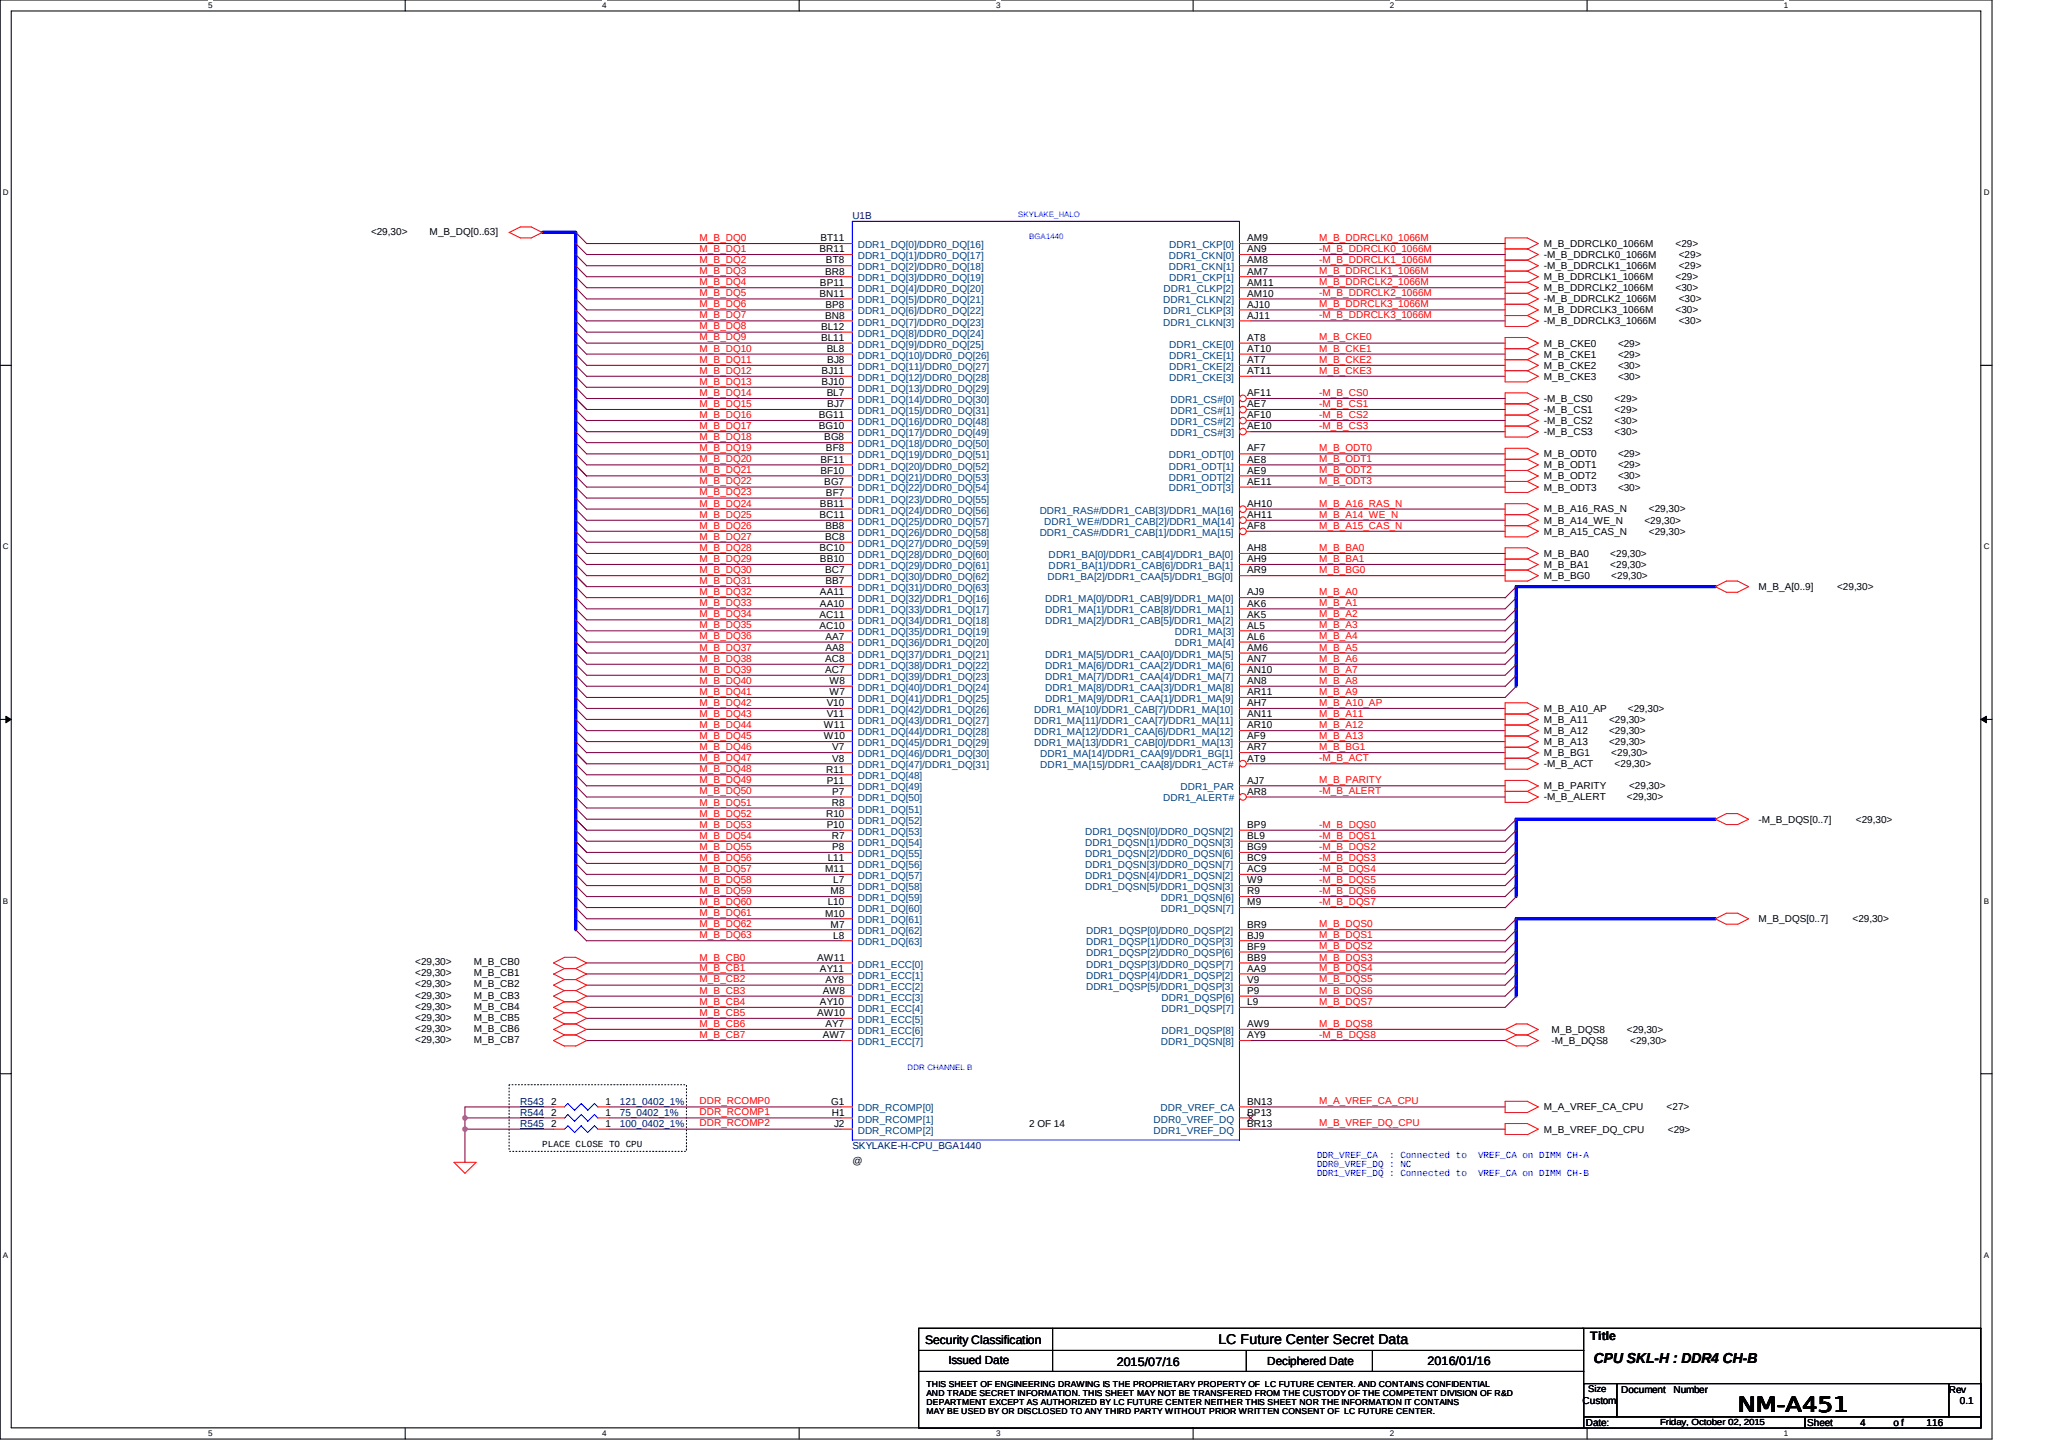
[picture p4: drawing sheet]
<svg xmlns="http://www.w3.org/2000/svg" width="297mm" height="210mm" viewBox="0 0 297 210" stroke-linecap="round" stroke-linejoin="round" font-family="sans-serif">
<defs><g id="words">
<text font-size="3" x="251.4" y="204.1">NM-A451</text>
<text font-size="2.1" x="230.5" y="197.1">CPU SKL-H : DDR4 CH-B</text>
<text font-size="2" x="176.2" y="194.3">LC Future Center Secret Data</text>
<g font-size="1.8">
<text x="133.8" y="194.2">Security Classification</text>
<text x="161.5" y="197.5">2015/07/16</text>
<text x="206.4" y="197.3">2016/01/16</text>
<text x="230" y="193.8">Title</text>
</g>
<g font-size="1.7">
<text x="137.2" y="197.2">Issued Date</text>
<text x="183.3" y="197.4">Deciphered Date</text>
</g>
<g font-size="1.4">
<text x="53.7" y="33.9">&lt;29,30&gt;</text>
<text x="62.1" y="33.9">M_B_DQ[0..63]</text>
<text x="118.7" y="34.9">BT11</text>
<text x="180.4" y="34.9">AM9</text>
<text x="223.3" y="35.7">M_B_DDRCLK0_1066M</text>
<text x="242.3" y="35.7">&lt;29&gt;</text>
<text x="118.5" y="36.5">BR11</text>
<text x="118.6" y="41.3">BP11</text>
<text x="119.3" y="39.7">BR8</text>
<text x="119.5" y="38.1">BT8</text>
<text x="180.4" y="41.3">AM11</text>
<text x="180.4" y="39.7">AM7</text>
<text x="180.4" y="38.1">AM8</text>
<text x="180.4" y="36.5">AN9</text>
<text x="223.3" y="38.9">-M_B_DDRCLK1_1066M</text>
<text x="223.3" y="37.3">-M_B_DDRCLK0_1066M</text>
<text x="223.3" y="40.5">M_B_DDRCLK1_1066M</text>
<text x="242.3" y="40.5">&lt;29&gt;</text>
<text x="242.8" y="38.9">&lt;29&gt;</text>
<text x="242.8" y="37.3">&lt;29&gt;</text>
<text x="118.5" y="42.9">BN11</text>
<text x="118.7" y="47.7">BL12</text>
<text x="119.3" y="46.1">BN8</text>
<text x="119.4" y="44.5">BP8</text>
<text x="180.4" y="46.1">AJ11</text>
<text x="180.4" y="44.5">AJ10</text>
<text x="180.4" y="42.9">AM10</text>
<text x="223.3" y="45.3">M_B_DDRCLK3_1066M</text>
<text x="223.3" y="43.7">-M_B_DDRCLK2_1066M</text>
<text x="223.3" y="42.1">M_B_DDRCLK2_1066M</text>
<text x="223.3" y="46.9">-M_B_DDRCLK3_1066M</text>
<text x="242.3" y="45.3">&lt;30&gt;</text>
<text x="242.3" y="42.1">&lt;30&gt;</text>
<text x="242.8" y="43.7">&lt;30&gt;</text>
<text x="242.8" y="46.9">&lt;30&gt;</text>
<text x="118.7" y="49.3">BL11</text>
<text x="119.6" y="50.9">BL8</text>
<text x="119.6" y="52.5">BJ8</text>
<text x="180.4" y="52.5">AT7</text>
<text x="180.4" y="50.9">AT10</text>
<text x="180.4" y="49.3">AT8</text>
<text x="223.3" y="53.3">M_B_CKE2</text>
<text x="223.3" y="51.7">M_B_CKE1</text>
<text x="223.3" y="50.1">M_B_CKE0</text>
<text x="234" y="53.3">&lt;30&gt;</text>
<text x="234" y="51.7">&lt;29&gt;</text>
<text x="234" y="50.1">&lt;29&gt;</text>
<text x="118.8" y="54.1">BJ11</text>
<text x="118.8" y="55.7">BJ10</text>
<text x="119.6" y="57.3">BL7</text>
<text x="119.6" y="58.9">BJ7</text>
<text x="180.4" y="58.9">AE7</text>
<text x="180.4" y="54.1">AT11</text>
<text x="180.4" y="57.3">AF11</text>
<text x="223.3" y="59.7">-M_B_CS1</text>
<text x="223.3" y="58.1">-M_B_CS0</text>
<text x="223.3" y="54.9">M_B_CKE3</text>
<text x="233.5" y="59.7">&lt;29&gt;</text>
<text x="233.5" y="58.1">&lt;29&gt;</text>
<text x="234" y="54.9">&lt;30&gt;</text>
<text x="118.4" y="62.1">BG10</text>
<text x="118.4" y="60.5">BG11</text>
<text x="119.2" y="63.7">BG8</text>
<text x="119.5" y="65.3">BF8</text>
<text x="180.4" y="65.3">AF7</text>
<text x="180.4" y="62.1">AE10</text>
<text x="180.4" y="60.5">AF10</text>
<text x="223.3" y="62.9">-M_B_CS3</text>
<text x="223.3" y="61.3">-M_B_CS2</text>
<text x="233.5" y="62.9">&lt;30&gt;</text>
<text x="233.5" y="61.3">&lt;30&gt;</text>
<text x="118.7" y="66.9">BF11</text>
<text x="118.7" y="68.5">BF10</text>
<text x="119.2" y="70.1">BG7</text>
<text x="119.5" y="71.7">BF7</text>
<text x="180.4" y="66.9">AE8</text>
<text x="180.4" y="68.5">AE9</text>
<text x="180.4" y="70.1">AE11</text>
<text x="223.3" y="70.9">M_B_ODT3</text>
<text x="223.3" y="69.3">M_B_ODT2</text>
<text x="223.3" y="66.1">M_B_ODT0</text>
<text x="223.3" y="67.7">M_B_ODT1</text>
<text x="234" y="70.9">&lt;30&gt;</text>
<text x="234" y="69.3">&lt;30&gt;</text>
<text x="234" y="66.1">&lt;29&gt;</text>
<text x="234" y="67.7">&lt;29&gt;</text>
<text x="118.5" y="74.9">BC11</text>
<text x="118.6" y="73.3">BB11</text>
<text x="119.4" y="76.5">BB8</text>
<text x="180.4" y="73.3">AH10</text>
<text x="180.4" y="74.9">AH11</text>
<text x="180.4" y="76.5">AF8</text>
<text x="223.3" y="77.3">M_B_A15_CAS_N</text>
<text x="223.3" y="75.7">M_B_A14_WE_N</text>
<text x="223.3" y="74.1">M_B_A16_RAS_N</text>
<text x="237.8" y="75.7">&lt;29,30&gt;</text>
<text x="238.4" y="77.3">&lt;29,30&gt;</text>
<text x="238.4" y="74.1">&lt;29,30&gt;</text>
<text x="118.5" y="79.7">BC10</text>
<text x="118.6" y="81.3">BB10</text>
<text x="119.3" y="82.9">BC7</text>
<text x="119.3" y="78.1">BC8</text>
<text x="180.4" y="81.3">AH9</text>
<text x="180.4" y="82.9">AR9</text>
<text x="180.4" y="79.7">AH8</text>
<text x="223.3" y="83.7">M_B_BG0</text>
<text x="223.3" y="82.1">M_B_BA1</text>
<text x="223.3" y="80.5">M_B_BA0</text>
<text x="232.9" y="82.1">&lt;29,30&gt;</text>
<text x="232.9" y="80.5">&lt;29,30&gt;</text>
<text x="233" y="83.7">&lt;29,30&gt;</text>
<text x="118.5" y="89.3">AC11</text>
<text x="118.6" y="87.7">AA10</text>
<text x="118.6" y="86.1">AA11</text>
<text x="119.4" y="84.5">BB7</text>
<text x="180.4" y="86.1">AJ9</text>
<text x="180.4" y="89.3">AK5</text>
<text x="180.4" y="87.7">AK6</text>
<text x="254.3" y="85.3">M_B_A[0..9]</text>
<text x="265.7" y="85.3">&lt;29,30&gt;</text>
<text x="118.5" y="90.9">AC10</text>
<text x="119.3" y="95.7">AC8</text>
<text x="119.4" y="94.1">AA8</text>
<text x="119.4" y="92.5">AA7</text>
<text x="180.4" y="95.7">AN7</text>
<text x="180.4" y="90.9">AL5</text>
<text x="180.4" y="92.5">AL6</text>
<text x="180.4" y="94.1">AM6</text>
<text x="119.3" y="97.3">AC7</text>
<text x="119.9" y="98.9">W8</text>
<text x="119.9" y="100.5">W7</text>
<text x="180.4" y="98.9">AN8</text>
<text x="180.4" y="100.5">AR11</text>
<text x="180.4" y="97.3">AN10</text>
<text x="119.1" y="106.9">W10</text>
<text x="119.1" y="105.3">W11</text>
<text x="119.6" y="103.7">V11</text>
<text x="119.6" y="102.1">V10</text>
<text x="180.4" y="106.9">AF9</text>
<text x="180.4" y="103.7">AN11</text>
<text x="180.4" y="105.3">AR10</text>
<text x="180.4" y="102.1">AH7</text>
<text x="223.3" y="104.5">M_B_A11</text>
<text x="223.3" y="107.7">M_B_A13</text>
<text x="223.3" y="106.1">M_B_A12</text>
<text x="223.3" y="102.9">M_B_A10_AP</text>
<text x="232.7" y="104.5">&lt;29,30&gt;</text>
<text x="232.7" y="107.7">&lt;29,30&gt;</text>
<text x="232.7" y="106.1">&lt;29,30&gt;</text>
<text x="235.4" y="102.9">&lt;29,30&gt;</text>
<text x="119.5" y="111.7">R11</text>
<text x="119.6" y="113.3">P11</text>
<text x="120.3" y="108.5">V7</text>
<text x="120.3" y="110.1">V8</text>
<text x="180.4" y="113.3">AJ7</text>
<text x="180.4" y="110.1">AT9</text>
<text x="180.4" y="108.5">AR7</text>
<text x="223.3" y="110.9">-M_B_ACT</text>
<text x="223.3" y="109.3">M_B_BG1</text>
<text x="233" y="109.3">&lt;29,30&gt;</text>
<text x="233.5" y="110.9">&lt;29,30&gt;</text>
<text x="119.5" y="118.1">R10</text>
<text x="119.6" y="119.7">P10</text>
<text x="120.3" y="116.5">R8</text>
<text x="120.3" y="114.9">P7</text>
<text x="180.4" y="119.7">BP9</text>
<text x="180.4" y="114.9">AR8</text>
<text x="223.3" y="115.7">-M_B_ALERT</text>
<text x="223.3" y="114.1">M_B_PARITY</text>
<text x="235.3" y="115.7">&lt;29,30&gt;</text>
<text x="235.6" y="114.1">&lt;29,30&gt;</text>
<text x="254.3" y="118.9">-M_B_DQS[0..7]</text>
<text x="268.4" y="118.9">&lt;29,30&gt;</text>
<text x="119.7" y="124.5">L11</text>
<text x="120.3" y="121.3">R7</text>
<text x="120.3" y="122.9">P8</text>
<text x="180.4" y="124.5">BC9</text>
<text x="180.4" y="122.9">BG9</text>
<text x="180.4" y="121.3">BL9</text>
<text x="119.3" y="126.1">M11</text>
<text x="119.7" y="130.9">L10</text>
<text x="120.1" y="129.3">M8</text>
<text x="120.5" y="127.7">L7</text>
<text x="180.4" y="129.3">R9</text>
<text x="180.4" y="127.7">W9</text>
<text x="180.4" y="130.9">M9</text>
<text x="180.4" y="126.1">AC9</text>
<text x="119.3" y="132.5">M10</text>
<text x="120.1" y="134.1">M7</text>
<text x="120.5" y="135.7">L8</text>
<text x="180.4" y="137.3">BF9</text>
<text x="180.4" y="135.7">BJ9</text>
<text x="180.4" y="134.1">BR9</text>
<text x="254.3" y="133.3">M_B_DQS[0..7]</text>
<text x="267.9" y="133.3">&lt;29,30&gt;</text>
<text x="60" y="141.1">&lt;29,30&gt;</text>
<text x="60" y="139.6">&lt;29,30&gt;</text>
<text x="60" y="142.7">&lt;29,30&gt;</text>
<text x="68.5" y="141.1">M_B_CB1</text>
<text x="68.5" y="139.6">M_B_CB0</text>
<text x="68.5" y="142.7">M_B_CB2</text>
<text x="118.2" y="138.9">AW11</text>
<text x="118.6" y="140.5">AY11</text>
<text x="119" y="143.7">AW8</text>
<text x="119.4" y="142.1">AY8</text>
<text x="180.4" y="143.7">P9</text>
<text x="180.4" y="142.1">V9</text>
<text x="180.4" y="140.5">AA9</text>
<text x="180.4" y="138.9">BB9</text>
<text x="60" y="144.4">&lt;29,30&gt;</text>
<text x="60" y="145.9">&lt;29,30&gt;</text>
<text x="60" y="147.6">&lt;29,30&gt;</text>
<text x="60" y="149.2">&lt;29,30&gt;</text>
<text x="68.5" y="144.4">M_B_CB3</text>
<text x="68.5" y="145.9">M_B_CB4</text>
<text x="68.5" y="147.6">M_B_CB5</text>
<text x="68.5" y="149.2">M_B_CB6</text>
<text x="118.2" y="146.9">AW10</text>
<text x="118.6" y="145.3">AY10</text>
<text x="119.4" y="148.5">AY7</text>
<text x="180.4" y="148.5">AW9</text>
<text x="180.4" y="145.3">L9</text>
<text x="224.4" y="149.3">M_B_DQS8</text>
<text x="235.3" y="149.3">&lt;29,30&gt;</text>
<text x="60" y="150.8">&lt;29,30&gt;</text>
<text x="68.5" y="150.8">M_B_CB7</text>
<text x="119" y="150.1">AW7</text>
<text x="180.4" y="150.1">AY9</text>
<text x="224.4" y="150.9">-M_B_DQS8</text>
<text x="235.8" y="150.9">&lt;29,30&gt;</text>
<text x="79.7" y="159.7">2</text>
<text x="79.7" y="161.3">2</text>
<text x="87.6" y="159.7">1</text>
<text x="87.6" y="161.3">1</text>
<text x="120.2" y="159.7">G1</text>
<text x="120.3" y="161.3">H1</text>
<text x="180.4" y="161.3">BP13</text>
<text x="180.4" y="159.7">BN13</text>
<text x="223.3" y="160.5">M_A_VREF_CA_CPU</text>
<text x="241" y="160.5">&lt;27&gt;</text>
<text x="79.7" y="162.9">2</text>
<text x="87.6" y="162.9">1</text>
<text x="120.6" y="162.9">J2</text>
<text x="148.8" y="162.9">2 OF 14</text>
<text x="180.4" y="162.9">BR13</text>
<text x="223.3" y="163.7">M_B_VREF_DQ_CPU</text>
<text x="241.2" y="163.7">&lt;29&gt;</text>
<text x="123.3" y="168.2">@</text>
<text x="228.8" y="202.9">Custom</text>
<text x="229.7" y="201.3">Size</text>
<text x="234.5" y="201.3">Document</text>
<text x="242" y="201.3">Number</text>
<text x="281.8" y="201.3">Rev</text>
<text x="283.4" y="202.9">0.1</text>
<text x="229.3" y="206.1">Date:</text>
<text x="261.3" y="206.1">Sheet</text>
<text x="269" y="206.1">4</text>
<text x="273.8" y="206.1">o f</text>
<text x="278.6" y="206.1">116</text>
</g>
<g font-size="1.4" fill="#f00">
<text x="101.2" y="34.8">M_B_DQ0</text>
<text x="190.8" y="34.8">M_B_DDRCLK0_1066M</text>
<text x="101.2" y="38">M_B_DQ2</text>
<text x="101.2" y="39.6">M_B_DQ3</text>
<text x="101.2" y="41.2">M_B_DQ4</text>
<text x="101.2" y="36.4">M_B_DQ1</text>
<text x="190.8" y="38">-M_B_DDRCLK1_1066M</text>
<text x="190.8" y="39.6">M_B_DDRCLK1_1066M</text>
<text x="190.8" y="41.2">M_B_DDRCLK2_1066M</text>
<text x="190.8" y="36.4">-M_B_DDRCLK0_1066M</text>
<text x="101.2" y="42.8">M_B_DQ5</text>
<text x="101.2" y="44.4">M_B_DQ6</text>
<text x="101.2" y="46">M_B_DQ7</text>
<text x="101.2" y="47.6">M_B_DQ8</text>
<text x="190.8" y="42.8">-M_B_DDRCLK2_1066M</text>
<text x="190.8" y="44.4">M_B_DDRCLK3_1066M</text>
<text x="190.8" y="46">-M_B_DDRCLK3_1066M</text>
<text x="101.2" y="52.4">M_B_DQ11</text>
<text x="101.2" y="50.8">M_B_DQ10</text>
<text x="101.2" y="49.2">M_B_DQ9</text>
<text x="190.8" y="52.4">M_B_CKE2</text>
<text x="190.8" y="50.8">M_B_CKE1</text>
<text x="190.8" y="49.2">M_B_CKE0</text>
<text x="101.2" y="54">M_B_DQ12</text>
<text x="101.2" y="58.8">M_B_DQ15</text>
<text x="101.2" y="57.2">M_B_DQ14</text>
<text x="101.2" y="55.6">M_B_DQ13</text>
<text x="190.8" y="54">M_B_CKE3</text>
<text x="190.8" y="58.8">-M_B_CS1</text>
<text x="190.8" y="57.2">-M_B_CS0</text>
<text x="101.2" y="63.6">M_B_DQ18</text>
<text x="101.2" y="65.2">M_B_DQ19</text>
<text x="101.2" y="62">M_B_DQ17</text>
<text x="101.2" y="60.4">M_B_DQ16</text>
<text x="190.8" y="65.2">M_B_ODT0</text>
<text x="190.8" y="62">-M_B_CS3</text>
<text x="190.8" y="60.4">-M_B_CS2</text>
<text x="101.2" y="66.8">M_B_DQ20</text>
<text x="101.2" y="68.4">M_B_DQ21</text>
<text x="101.2" y="70">M_B_DQ22</text>
<text x="101.2" y="71.6">M_B_DQ23</text>
<text x="190.8" y="66.8">M_B_ODT1</text>
<text x="190.8" y="68.4">M_B_ODT2</text>
<text x="190.8" y="70">M_B_ODT3</text>
<text x="101.2" y="73.2">M_B_DQ24</text>
<text x="101.2" y="76.4">M_B_DQ26</text>
<text x="101.2" y="74.8">M_B_DQ25</text>
<text x="190.8" y="73.2">M_B_A16_RAS_N</text>
<text x="190.8" y="76.4">M_B_A15_CAS_N</text>
<text x="190.8" y="74.8">M_B_A14_WE_N</text>
<text x="101.2" y="79.7">M_B_DQ28</text>
<text x="101.2" y="78">M_B_DQ27</text>
<text x="101.2" y="82.8">M_B_DQ30</text>
<text x="101.2" y="81.2">M_B_DQ29</text>
<text x="190.8" y="79.7">M_B_BA0</text>
<text x="190.8" y="82.8">M_B_BG0</text>
<text x="190.8" y="81.2">M_B_BA1</text>
<text x="101.2" y="84.5">M_B_DQ31</text>
<text x="101.2" y="89.3">M_B_DQ34</text>
<text x="101.2" y="87.6">M_B_DQ33</text>
<text x="101.2" y="86">M_B_DQ32</text>
<text x="190.8" y="89.3">M_B_A2</text>
<text x="190.8" y="87.6">M_B_A1</text>
<text x="190.8" y="86">M_B_A0</text>
<text x="101.2" y="90.8">M_B_DQ35</text>
<text x="101.2" y="92.4">M_B_DQ36</text>
<text x="101.2" y="94.1">M_B_DQ37</text>
<text x="101.2" y="95.6">M_B_DQ38</text>
<text x="190.8" y="90.8">M_B_A3</text>
<text x="190.8" y="92.4">M_B_A4</text>
<text x="190.8" y="94.1">M_B_A5</text>
<text x="190.8" y="95.6">M_B_A6</text>
<text x="101.2" y="97.2">M_B_DQ39</text>
<text x="101.2" y="98.8">M_B_DQ40</text>
<text x="101.2" y="100.4">M_B_DQ41</text>
<text x="190.8" y="97.2">M_B_A7</text>
<text x="190.8" y="98.8">M_B_A8</text>
<text x="190.8" y="100.4">M_B_A9</text>
<text x="101.2" y="105.2">M_B_DQ44</text>
<text x="101.2" y="103.6">M_B_DQ43</text>
<text x="101.2" y="102">M_B_DQ42</text>
<text x="101.2" y="106.9">M_B_DQ45</text>
<text x="190.8" y="105.2">M_B_A12</text>
<text x="190.8" y="103.6">M_B_A11</text>
<text x="190.8" y="102">M_B_A10_AP</text>
<text x="190.8" y="106.9">M_B_A13</text>
<text x="101.2" y="110">M_B_DQ47</text>
<text x="101.2" y="108.4">M_B_DQ46</text>
<text x="101.2" y="113.2">M_B_DQ49</text>
<text x="101.2" y="111.7">M_B_DQ48</text>
<text x="190.8" y="110">-M_B_ACT</text>
<text x="190.8" y="108.4">M_B_BG1</text>
<text x="190.8" y="113.2">M_B_PARITY</text>
<text x="101.2" y="114.8">M_B_DQ50</text>
<text x="101.2" y="116.5">M_B_DQ51</text>
<text x="101.2" y="118">M_B_DQ52</text>
<text x="101.2" y="119.6">M_B_DQ53</text>
<text x="190.8" y="119.6">-M_B_DQS0</text>
<text x="190.8" y="114.8">-M_B_ALERT</text>
<text x="101.2" y="121.2">M_B_DQ54</text>
<text x="101.2" y="122.8">M_B_DQ55</text>
<text x="101.2" y="124.4">M_B_DQ56</text>
<text x="190.8" y="122.8">-M_B_DQS2</text>
<text x="190.8" y="124.4">-M_B_DQS3</text>
<text x="190.8" y="121.2">-M_B_DQS1</text>
<text x="101.2" y="130.8">M_B_DQ60</text>
<text x="101.2" y="129.2">M_B_DQ59</text>
<text x="101.2" y="127.6">M_B_DQ58</text>
<text x="101.2" y="126">M_B_DQ57</text>
<text x="190.8" y="126">-M_B_DQS4</text>
<text x="190.8" y="127.6">-M_B_DQS5</text>
<text x="190.8" y="129.2">-M_B_DQS6</text>
<text x="190.8" y="130.8">-M_B_DQS7</text>
<text x="101.2" y="135.6">M_B_DQ63</text>
<text x="101.2" y="134.1">M_B_DQ62</text>
<text x="101.2" y="132.4">M_B_DQ61</text>
<text x="190.8" y="137.2">M_B_DQS2</text>
<text x="190.8" y="135.6">M_B_DQS1</text>
<text x="190.8" y="134.1">M_B_DQS0</text>
<text x="101.2" y="142">M_B_CB2</text>
<text x="101.2" y="143.7">M_B_CB3</text>
<text x="101.2" y="140.4">M_B_CB1</text>
<text x="101.2" y="138.9">M_B_CB0</text>
<text x="190.8" y="138.9">M_B_DQS3</text>
<text x="190.8" y="143.7">M_B_DQS6</text>
<text x="190.8" y="142">M_B_DQS5</text>
<text x="190.8" y="140.4">M_B_DQS4</text>
<text x="101.2" y="145.2">M_B_CB4</text>
<text x="101.2" y="146.8">M_B_CB5</text>
<text x="101.2" y="148.4">M_B_CB6</text>
<text x="190.8" y="145.2">M_B_DQS7</text>
<text x="190.8" y="148.4">M_B_DQS8</text>
<text x="101.2" y="150">M_B_CB7</text>
<text x="190.8" y="150">-M_B_DQS8</text>
<text x="101.2" y="161.3">DDR_RCOMP1</text>
<text x="101.2" y="159.7">DDR_RCOMP0</text>
<text x="190.8" y="159.7">M_A_VREF_CA_CPU</text>
<text x="101.2" y="162.8">DDR_RCOMP2</text>
<text x="190.8" y="162.8">M_B_VREF_DQ_CPU</text>
</g>
<g font-size="1.4" fill="#000080">
<text x="123.3" y="31.7">U1B</text>
<text x="75.2" y="159.7">R543</text>
<text x="75.2" y="161.3">R544</text>
<text x="89.6" y="159.7">121_0402_1%</text>
<text x="89.6" y="161.3">75_0402_1%</text>
<text x="75.2" y="162.9">R545</text>
<text x="89.6" y="162.9">100_0402_1%</text>
<text x="123.3" y="166.1">SKYLAKE-H-CPU_BGA1440</text>
</g>
<g font-size="1.4" fill="#004080">
<text x="124" y="35.8">DDR1_DQ[0]/DDR0_DQ[16]</text>
<text x="169.1" y="35.8">DDR1_CKP[0]</text>
<text x="124" y="40.6">DDR1_DQ[3]/DDR0_DQ[19]</text>
<text x="124" y="39.1">DDR1_DQ[2]/DDR0_DQ[18]</text>
<text x="124" y="37.5">DDR1_DQ[1]/DDR0_DQ[17]</text>
<text x="169" y="39.1">DDR1_CKN[1]</text>
<text x="169" y="37.5">DDR1_CKN[0]</text>
<text x="169.1" y="40.6">DDR1_CKP[1]</text>
<text x="124" y="42.3">DDR1_DQ[4]/DDR0_DQ[20]</text>
<text x="124" y="43.9">DDR1_DQ[5]/DDR0_DQ[21]</text>
<text x="124" y="45.4">DDR1_DQ[6]/DDR0_DQ[22]</text>
<text x="124" y="47.1">DDR1_DQ[7]/DDR0_DQ[23]</text>
<text x="168.2" y="47.1">DDR1_CLKN[3]</text>
<text x="168.2" y="43.9">DDR1_CLKN[2]</text>
<text x="168.3" y="45.4">DDR1_CLKP[3]</text>
<text x="168.3" y="42.3">DDR1_CLKP[2]</text>
<text x="124" y="48.6">DDR1_DQ[8]/DDR0_DQ[24]</text>
<text x="124" y="50.2">DDR1_DQ[9]/DDR0_DQ[25]</text>
<text x="124" y="53.4">DDR1_DQ[11]/DDR0_DQ[27]</text>
<text x="124" y="51.9">DDR1_DQ[10]/DDR0_DQ[26]</text>
<text x="169.1" y="53.4">DDR1_CKE[2]</text>
<text x="169.1" y="51.9">DDR1_CKE[1]</text>
<text x="169.1" y="50.2">DDR1_CKE[0]</text>
<text x="124" y="55">DDR1_DQ[12]/DDR0_DQ[28]</text>
<text x="124" y="58.2">DDR1_DQ[14]/DDR0_DQ[30]</text>
<text x="124" y="59.9">DDR1_DQ[15]/DDR0_DQ[31]</text>
<text x="124" y="56.7">DDR1_DQ[13]/DDR0_DQ[29]</text>
<text x="169.1" y="55">DDR1_CKE[3]</text>
<text x="169.3" y="59.9">DDR1_CS#[1]</text>
<text x="169.3" y="58.2">DDR1_CS#[0]</text>
<text x="124" y="63.1">DDR1_DQ[17]/DDR0_DQ[49]</text>
<text x="124" y="64.7">DDR1_DQ[18]/DDR0_DQ[50]</text>
<text x="124" y="61.5">DDR1_DQ[16]/DDR0_DQ[48]</text>
<text x="169.3" y="63.1">DDR1_CS#[3]</text>
<text x="169.3" y="61.5">DDR1_CS#[2]</text>
<text x="124" y="67.9">DDR1_DQ[20]/DDR0_DQ[52]</text>
<text x="124" y="69.5">DDR1_DQ[21]/DDR0_DQ[53]</text>
<text x="124" y="66.3">DDR1_DQ[19]/DDR0_DQ[51]</text>
<text x="124" y="71">DDR1_DQ[22]/DDR0_DQ[54]</text>
<text x="169" y="66.3">DDR1_ODT[0]</text>
<text x="169" y="67.9">DDR1_ODT[1]</text>
<text x="169" y="69.5">DDR1_ODT[2]</text>
<text x="169" y="71">DDR1_ODT[3]</text>
<text x="124" y="72.7">DDR1_DQ[23]/DDR0_DQ[55]</text>
<text x="124" y="77.5">DDR1_DQ[26]/DDR0_DQ[58]</text>
<text x="124" y="75.8">DDR1_DQ[25]/DDR0_DQ[57]</text>
<text x="124" y="74.3">DDR1_DQ[24]/DDR0_DQ[56]</text>
<text x="150.4" y="74.3">DDR1_RAS#/DDR1_CAB[3]/DDR1_MA[16]</text>
<text x="150.4" y="77.5">DDR1_CAS#/DDR1_CAB[1]/DDR1_MA[15]</text>
<text x="151" y="75.8">DDR1_WE#/DDR1_CAB[2]/DDR1_MA[14]</text>
<text x="124" y="82.3">DDR1_DQ[29]/DDR0_DQ[61]</text>
<text x="124" y="83.9">DDR1_DQ[30]/DDR0_DQ[62]</text>
<text x="124" y="80.6">DDR1_DQ[28]/DDR0_DQ[60]</text>
<text x="124" y="79.1">DDR1_DQ[27]/DDR0_DQ[59]</text>
<text x="151.5" y="83.9">DDR1_BA[2]/DDR1_CAA[5]/DDR1_BG[0]</text>
<text x="151.6" y="82.3">DDR1_BA[1]/DDR1_CAB[6]/DDR1_BA[1]</text>
<text x="151.6" y="80.6">DDR1_BA[0]/DDR1_CAB[4]/DDR1_BA[0]</text>
<text x="124" y="88.7">DDR1_DQ[33]/DDR1_DQ[17]</text>
<text x="124" y="87.1">DDR1_DQ[32]/DDR1_DQ[16]</text>
<text x="124" y="85.4">DDR1_DQ[31]/DDR0_DQ[63]</text>
<text x="151.2" y="87.1">DDR1_MA[0]/DDR1_CAB[9]/DDR1_MA[0]</text>
<text x="151.2" y="88.7">DDR1_MA[1]/DDR1_CAB[8]/DDR1_MA[1]</text>
<text x="124" y="95.1">DDR1_DQ[37]/DDR1_DQ[21]</text>
<text x="124" y="93.5">DDR1_DQ[36]/DDR1_DQ[20]</text>
<text x="124" y="91.9">DDR1_DQ[35]/DDR1_DQ[19]</text>
<text x="124" y="90.3">DDR1_DQ[34]/DDR1_DQ[18]</text>
<text x="151.2" y="95.1">DDR1_MA[5]/DDR1_CAA[0]/DDR1_MA[5]</text>
<text x="151.2" y="90.3">DDR1_MA[2]/DDR1_CAB[5]/DDR1_MA[2]</text>
<text x="169.9" y="91.9">DDR1_MA[3]</text>
<text x="169.9" y="93.5">DDR1_MA[4]</text>
<text x="124" y="99.9">DDR1_DQ[40]/DDR1_DQ[24]</text>
<text x="124" y="101.5">DDR1_DQ[41]/DDR1_DQ[25]</text>
<text x="124" y="98.2">DDR1_DQ[39]/DDR1_DQ[23]</text>
<text x="124" y="96.7">DDR1_DQ[38]/DDR1_DQ[22]</text>
<text x="151.2" y="99.9">DDR1_MA[8]/DDR1_CAA[3]/DDR1_MA[8]</text>
<text x="151.2" y="101.5">DDR1_MA[9]/DDR1_CAA[1]/DDR1_MA[9]</text>
<text x="151.2" y="98.2">DDR1_MA[7]/DDR1_CAA[4]/DDR1_MA[7]</text>
<text x="151.2" y="96.7">DDR1_MA[6]/DDR1_CAA[2]/DDR1_MA[6]</text>
<text x="124" y="107.8">DDR1_DQ[45]/DDR1_DQ[29]</text>
<text x="124" y="104.7">DDR1_DQ[43]/DDR1_DQ[27]</text>
<text x="124" y="106.3">DDR1_DQ[44]/DDR1_DQ[28]</text>
<text x="124" y="103">DDR1_DQ[42]/DDR1_DQ[26]</text>
<text x="149.5" y="107.8">DDR1_MA[13]/DDR1_CAB[0]/DDR1_MA[13]</text>
<text x="149.5" y="104.7">DDR1_MA[11]/DDR1_CAA[7]/DDR1_MA[11]</text>
<text x="149.5" y="106.3">DDR1_MA[12]/DDR1_CAA[6]/DDR1_MA[12]</text>
<text x="149.5" y="103">DDR1_MA[10]/DDR1_CAB[7]/DDR1_MA[10]</text>
<text x="124" y="112.7">DDR1_DQ[48]</text>
<text x="124" y="109.5">DDR1_DQ[46]/DDR1_DQ[30]</text>
<text x="124" y="111.1">DDR1_DQ[47]/DDR1_DQ[31]</text>
<text x="150.4" y="111.1">DDR1_MA[15]/DDR1_CAA[8]/DDR1_ACT#</text>
<text x="150.4" y="109.5">DDR1_MA[14]/DDR1_CAA[9]/DDR1_BG[1]</text>
<text x="124" y="117.5">DDR1_DQ[51]</text>
<text x="124" y="119.1">DDR1_DQ[52]</text>
<text x="124" y="115.9">DDR1_DQ[50]</text>
<text x="124" y="114.3">DDR1_DQ[49]</text>
<text x="168.2" y="115.9">DDR1_ALERT#</text>
<text x="170.7" y="114.3">DDR1_PAR</text>
<text x="124" y="125.4">DDR1_DQ[56]</text>
<text x="124" y="123.9">DDR1_DQ[55]</text>
<text x="124" y="122.3">DDR1_DQ[54]</text>
<text x="124" y="120.7">DDR1_DQ[53]</text>
<text x="156.9" y="125.4">DDR1_DQSN[3]/DDR0_DQSN[7]</text>
<text x="156.9" y="123.9">DDR1_DQSN[2]/DDR0_DQSN[6]</text>
<text x="156.9" y="122.3">DDR1_DQSN[1]/DDR0_DQSN[3]</text>
<text x="156.9" y="120.7">DDR1_DQSN[0]/DDR0_DQSN[2]</text>
<text x="124" y="131.9">DDR1_DQ[60]</text>
<text x="124" y="130.2">DDR1_DQ[59]</text>
<text x="124" y="128.7">DDR1_DQ[58]</text>
<text x="124" y="127.1">DDR1_DQ[57]</text>
<text x="156.9" y="128.7">DDR1_DQSN[5]/DDR1_DQSN[3]</text>
<text x="156.9" y="127.1">DDR1_DQSN[4]/DDR1_DQSN[2]</text>
<text x="167.9" y="130.2">DDR1_DQSN[6]</text>
<text x="167.9" y="131.9">DDR1_DQSN[7]</text>
<text x="124" y="133.5">DDR1_DQ[61]</text>
<text x="124" y="136.7">DDR1_DQ[63]</text>
<text x="124" y="135">DDR1_DQ[62]</text>
<text x="157.1" y="136.7">DDR1_DQSP[1]/DDR0_DQSP[3]</text>
<text x="157.1" y="135">DDR1_DQSP[0]/DDR0_DQSP[2]</text>
<text x="124" y="143.1">DDR1_ECC[2]</text>
<text x="124" y="141.5">DDR1_ECC[1]</text>
<text x="124" y="139.9">DDR1_ECC[0]</text>
<text x="157.1" y="143.1">DDR1_DQSP[5]/DDR1_DQSP[3]</text>
<text x="157.1" y="141.5">DDR1_DQSP[4]/DDR1_DQSP[2]</text>
<text x="157.1" y="139.9">DDR1_DQSP[3]/DDR0_DQSP[7]</text>
<text x="157.1" y="138.3">DDR1_DQSP[2]/DDR0_DQSP[6]</text>
<text x="124" y="144.7">DDR1_ECC[3]</text>
<text x="124" y="146.3">DDR1_ECC[4]</text>
<text x="124" y="147.9">DDR1_ECC[5]</text>
<text x="124" y="149.5">DDR1_ECC[6]</text>
<text x="168" y="149.5">DDR1_DQSP[8]</text>
<text x="168" y="146.3">DDR1_DQSP[7]</text>
<text x="168" y="144.7">DDR1_DQSP[6]</text>
<text x="124" y="151.1">DDR1_ECC[7]</text>
<text x="167.9" y="151.1">DDR1_DQSN[8]</text>
<text x="124" y="160.7">DDR_RCOMP[0]</text>
<text x="167.8" y="160.7">DDR_VREF_CA</text>
<text x="124" y="162.3">DDR_RCOMP[1]</text>
<text x="124" y="163.9">DDR_RCOMP[2]</text>
<text x="166.8" y="162.3">DDR0_VREF_DQ</text>
<text x="166.8" y="163.9">DDR1_VREF_DQ</text>
</g>
<g font-size="1.3">
<text x="78.4" y="165.8">PLACE CLOSE TO CPU</text>
<text x="240.1" y="206">Friday, October 02, 2015</text>
</g>
<g font-size="1.3" fill="#00f">
<text x="190.5" y="167.4">DDR_VREF_CA</text>
<text x="200.9" y="167.4">: Connected to</text>
<text x="213.7" y="167.4">VREF_CA on DIMM CH-A</text>
<text x="190.5" y="168.8">DDR0_VREF_DQ : NC</text>
<text x="190.5" y="170.1">DDR1_VREF_DQ : Connected to</text>
<text x="213.7" y="170.1">VREF_CA on DIMM CH-B</text>
</g>
<g font-size="1.2">
<text x="30.1" y="1.2">5</text>
<text x="87.1" y="1.2">4</text>
<text x="144" y="1.2">3</text>
<text x="201" y="1.2">2</text>
<text x="258" y="1.2">1</text>
<text x=".4" y="28.2">D</text>
<text x="286.9" y="28.2">D</text>
<text x=".4" y="79.4">C</text>
<text x="286.9" y="79.4">C</text>
<text x=".4" y="130.6">B</text>
<text x="286.9" y="130.6">B</text>
<text x=".4" y="181.8">A</text>
<text x="286.9" y="181.8">A</text>
<text x="134" y="200.5">THIS SHEET OF ENGINEERING DRAWING IS THE PROPRIETARY PROPERTY OF LC FUTURE CENTER. AND CONTAINS CONFIDENTIAL</text>
<text x="134" y="201.8">AND TRADE SECRET INFORMATION. THIS SHEET MAY NOT BE TRANSFERED FROM THE CUSTODY OF THE COMPETENT DIVISION OF R&amp;D</text>
<text x="134" y="203.1">DEPARTMENT EXCEPT AS AUTHORIZED BY LC FUTURE CENTER NEITHER THIS SHEET NOR THE INFORMATION IT CONTAINS</text>
<text x="30.1" y="207.6">5</text>
<text x="87.1" y="207.6">4</text>
<text x="134" y="204.4">MAY BE USED BY OR DISCLOSED TO ANY THIRD PARTY WITHOUT PRIOR WRITTEN CONSENT OF LC FUTURE CENTER.</text>
<text x="144" y="207.6">3</text>
<text x="201" y="207.6">2</text>
<text x="258" y="207.6">1</text>
</g>
<g font-size="1.1" fill="#00f">
<text x="147.2" y="31.4">SKYLAKE_HALO</text>
<text x="148.8" y="34.6">BGA1440</text>
<text x="131.2" y="154.6">DDR CHANNEL B</text>
</g>
</g></defs>
<path d="M0 0h288.1v208h-288.1zM1.6 1.6h284.9v204.8h-284.9z" fill="none" stroke="#000" stroke-width=".15"/>
<g fill="#fff">
<path d="M30.1 .1h.7v1.3h-.7z" fill-rule="evenodd"/>
<path d="M30.1 206.6h.7v1.3h-.7z" fill-rule="evenodd"/>
</g>
<path d="M58.6 0v1.6M58.6 206.4v1.6" fill="none" stroke="#000" stroke-width=".15"/>
<g fill="#fff">
<path d="M87.1 .1h.6v1.3h-.6z" fill-rule="evenodd"/>
<path d="M87.1 206.6h.6v1.3h-.6z" fill-rule="evenodd"/>
</g>
<path d="M115.6 0v1.6M115.6 206.4v1.6" fill="none" stroke="#000" stroke-width=".15"/>
<g fill="#fff">
<path d="M144 .1h.7v1.3h-.7z" fill-rule="evenodd"/>
<path d="M144 206.6h.7v1.3h-.7z" fill-rule="evenodd"/>
</g>
<path d="M172.5 0v1.6M172.5 206.4v1.6" fill="none" stroke="#000" stroke-width=".15"/>
<g fill="#fff">
<path d="M201 .1h.6v1.3h-.6z" fill-rule="evenodd"/>
<path d="M201 206.6h.6v1.3h-.6z" fill-rule="evenodd"/>
</g>
<path d="M229.5 0v1.6M229.5 206.4v1.6" fill="none" stroke="#000" stroke-width=".15"/>
<g fill="#fff">
<path d="M258 .1h.6v1.3h-.6z" fill-rule="evenodd"/>
<path d="M258 206.6h.6v1.3h-.6z" fill-rule="evenodd"/>
<path d="M.4 27.2h.9v1.3h-.9z" fill-rule="evenodd"/>
<path d="M286.9 27.2h.8v1.3h-.8z" fill-rule="evenodd"/>
<path d="M.4 78.4h.9v1.3h-.9z" fill-rule="evenodd"/>
<path d="M286.9 78.4h.8v1.3h-.8z" fill-rule="evenodd"/>
</g>
<path d="M0 52.8h1.6M286.5 52.8h1.6" fill="none" stroke="#000" stroke-width=".15"/>
<g fill="#fff">
<path d="M.4 129.6h.8v1.3h-.8z" fill-rule="evenodd"/>
<path d="M286.9 129.6h.8v1.3h-.8z" fill-rule="evenodd"/>
</g>
<path d="M0 104h1.6M286.5 104h1.6" fill="none" stroke="#000" stroke-width=".15"/>
<path d="M.8 103.5l.8 .5-.8 .5zM286.5 104l.8-.5v1z" fill="#000"/>
<path d="M.8 103.5l.8 .5-.8 .5zM286.5 104l.8-.5v1z" fill="none" stroke="#000" stroke-width=".14"/>
<g fill="#fff">
<path d="M.4 180.8h.8v1.3h-.8z" fill-rule="evenodd"/>
<path d="M286.9 180.8h.8v1.3h-.8z" fill-rule="evenodd"/>
</g>
<g fill="none" stroke="#000" stroke-width=".15">
<path d="M0 155.2h1.6M73.6 157.3v.1M73.6 157.7v.2M73.6 158.2v.1M73.6 158.6v.2M73.6 159.1v.1M73.6 159.6v.1M73.7 156.8h-.1v.2M74 156.8h.2M74.5 156.8h.1M75 156.8h.1M75.4 156.8h.2"/>
<path d="M75.9 156.8h.1M76.3 156.8h.2M76.8 156.8h.2M77.3 156.8h.1M77.7 156.8h.2M78.2 156.8h.2M78.6 156.8h.2M79.1 156.8h.2M79.6 156.8h.1M80 156.8h.2M80.5 156.8h.1M81 156.8h.1"/>
<path d="M81.4 156.8h.2M81.9 156.8h.1M82.3 156.8h.2M82.8 156.8h.1M83.3 156.8h.1M83.7 156.8h.2M84.2 156.8h.1M84.6 156.8h.2M85.1 156.8h.1M85.5 156.8h.2M86 156.8h.1M86.5 156.8h.1"/>
<path d="M86.9 156.8h.2M87.4 156.8h.1M87.8 156.8h.2M88.3 156.8h.2M88.8 156.8h.1M89.2 156.8h.2M89.7 156.8h.2M90.1 156.8h.2M90.6 156.8h.2M91.1 156.8h.1M91.5 156.8h.2M92 156.8h.1"/>
<path d="M92.5 156.8h.1M92.9 156.8h.2M93.4 156.8h.1M93.8 156.8h.2M94.3 156.8h.1M94.8 156.8h.1M95.2 156.8h.2M95.7 156.8h.1M96.1 156.8h.2M96.6 156.8h.1M97 156.8h.2M97.5 156.8h.1"/>
<path d="M98 156.8h.1M98.4 156.8h.2M98.9 156.8h.1M99.3 156.9v.2M99.3 157.4v.1M99.3 157.8v.2M99.3 158.3v.1M99.3 158.8v.1M99.3 159.2v.1M99.3 159.7v.1M286.5 155.2h1.6M73.6 160v.2"/>
<path d="M73.6 160.5v.2M73.6 160.9v.2M73.6 161.4v.2M73.6 161.9v.1M73.6 162.3v.2M73.6 162.8v.1M73.6 163.3v.1M73.6 163.7v.2M73.6 164.2v.1M73.6 164.6v.2M73.6 165.1v.1M73.6 165.6v.1"/>
<path d="M73.6 166v.2M73.7 166.4h.1M74.2 166.4h.1M74.6 166.4h.2M75.1 166.4h.1M75.5 166.4h.2M76 166.4h.1M76.4 166.4h.2M76.9 166.4h.1M77.4 166.4h.1M77.8 166.4h.2M78.3 166.4h.1"/>
<path d="M78.7 166.4h.2M79.2 166.4h.1M79.7 166.4h.1M80.1 166.4h.2M80.6 166.4h.1M81 166.4h.2M81.5 166.4h.1M82 166.4h.1M82.4 166.4h.2M82.9 166.4h.1M83.3 166.4h.2M83.8 166.4h.2"/>
<path d="M84.2 166.4h.2M84.7 166.4h.2M85.2 166.4h.1M85.7 166.4h.1M86.1 166.4h.2M86.6 166.4h.1M87 166.4h.2M87.5 166.4h.1M87.9 166.4h.2M88.4 166.4h.1M88.9 166.4h.1M89.3 166.4h.2"/>
<path d="M89.8 166.4h.1M90.2 166.4h.2M90.7 166.4h.1M91.2 166.4h.1M91.6 166.4h.2M92.1 166.4h.1M92.5 166.4h.2M93 166.4h.1M93.5 166.4h.1M93.9 166.4h.2M94.4 166.4h.1M94.8 166.4h.2"/>
<path d="M95.3 166.4h.2M95.7 166.4h.2M96.2 166.4h.2M96.7 166.4h.1M97.2 166.4h.1M97.6 166.4h.2M98.1 166.4h.1M98.5 166.4h.2M99 166.4h.1M99.3 160.1v.2M99.3 160.6v.1M99.3 161v.2"/>
<path d="M99.3 161.5v.1M99.3 162v.1M99.3 162.4v.2M99.3 162.9v.1M99.3 163.3v.2M99.3 163.8v.1M99.3 164.3v.1M99.3 164.7v.2M99.3 165.2v.1M99.3 165.6v.2M99.3 166.1v.2"/>
</g>
<g fill="none" stroke="#800040" stroke-width=".15">
<path d="M84.8 38.4h36.8M84.8 36.8h36.8M84.8 35.2h36.8M180.9 38.4h36.8M180.9 36.8h36.8M180.9 35.2h36.8M84.8 40h36.8M84.8 41.6h36.8M84.8 43.2h36.8M84.8 44.8h36.8M84.8 46.4h36.8M84.8 48h36.8"/>
<path d="M84.8 54.4h36.8M84.8 52.8h36.8M84.8 51.2h36.8M84.8 49.6h36.8M84.8 59.2h36.8M84.8 57.6h36.8M84.8 56h36.8M180.9 40h36.8M180.9 41.6h36.8M180.9 43.2h36.8M180.9 44.8h36.8M180.9 46.4h36.8"/>
<path d="M180.9 54.4h36.8M180.9 52.8h36.8M180.9 51.2h36.8M180.9 49.6h36.8M180.9 59.2h36.8M180.9 57.6h36.8M84.8 64h36.8M84.8 65.6h36.8M84.8 67.2h36.8M84.8 68.8h36.8M84.8 70.4h36.8M84.8 72h36.8"/>
<path d="M84.8 73.6h36.8M84.8 78.4h36.8M84.8 76.8h36.8M84.8 75.2h36.8M84.8 62.4h36.8M84.8 60.8h36.8M180.9 65.6h36.8M180.9 67.2h36.8M180.9 68.8h36.8M180.9 70.4h36.8M180.9 73.6h36.8M180.9 76.8h36.8"/>
<path d="M180.9 75.2h36.8M180.9 62.4h36.8M180.9 60.8h36.8M84.8 80h36.8M84.8 84.8h36.8M84.8 83.2h36.8M84.8 81.6h36.8M84.8 89.6h36.8M84.8 91.2h36.8M84.8 92.8h36.8M84.8 94.4h36.8M84.8 96h36.8"/>
<path d="M84.8 97.6h36.8M84.8 99.2h36.8M84.8 88h36.8M84.8 86.4h36.8M180.9 80h36.8M180.9 83.2h36.8M180.9 81.6h36.8M180.9 89.6h36.8M180.9 91.2h36.8M180.9 92.8h36.8M180.9 94.4h36.8M180.9 96h36.8"/>
<path d="M180.9 97.6h36.8M180.9 99.2h36.8M180.9 88h36.8M180.9 86.4h36.8M84.8 105.6h36.8M84.8 104h36.8M84.8 102.4h36.8M84.8 100.8h36.8M84.8 110.4h36.8M84.8 108.8h36.8M84.8 107.2h36.8M84.8 115.2h36.8"/>
<path d="M84.8 116.8h36.8M84.8 118.4h36.8M84.8 113.6h36.8M84.8 112h36.8M180.9 105.6h36.8M180.9 104h36.8M180.9 102.4h36.8M180.9 100.8h36.8M180.9 110.4h36.8M180.9 108.8h36.8M180.9 107.2h36.8M180.9 115.2h36.8"/>
<path d="M180.9 113.6h36.8M84.8 120h36.8M84.8 121.6h36.8M84.8 123.2h36.8M84.8 124.8h36.8M84.8 131.2h36.8M84.8 129.6h36.8M84.8 128h36.8M84.8 126.4h36.8M84.8 136h36.8M84.8 134.4h36.8M84.8 132.8h36.8"/>
<path d="M84.8 139.2h36.8M180.9 120h36.8M180.9 121.6h36.8M180.9 123.2h36.8M180.9 124.8h36.8M180.9 131.2h36.8M180.9 129.6h36.8M180.9 128h36.8M180.9 126.4h36.8M180.9 136h36.8M180.9 134.4h36.8M180.9 139.2h36.8"/>
<path d="M180.9 137.6h36.8M84.8 142.4h36.8M84.8 144h36.8M84.8 145.6h36.8M84.8 147.2h36.8M84.8 148.8h36.8M84.8 150.4h36.8M84.8 140.8h36.8M180.9 142.4h36.8M180.9 144h36.8M180.9 145.6h36.8M180.9 148.8h36.8"/>
<path d="M180.9 150.4h36.8M180.9 140.8h36.8M67.2 163.2h12.8M88.1 163.2h33.5M180.9 160h36.8M180.9 163.2h36.8"/>
</g>
<path d="M78.4 33.6h4.9v100.8M248.1 84.8h-28.8v14.4M248.1 118.4h-28.8v11.2M248.1 132.8h-28.8v11.2" fill="none" stroke="#00f" stroke-width=".47"/>
<circle cx="67.2" cy="163.2" r=".32" fill="#f0f"/>
<circle cx="67.2" cy="163.2" r=".32" fill="none" stroke="#f0f" stroke-width=".15"/>
<path d="M67.2 163.2v4.8M67.2 161.6h12.8" fill="none" stroke="#800040" stroke-width=".15"/>
<circle cx="67.2" cy="161.6" r=".32" fill="#f0f"/>
<circle cx="67.2" cy="161.6" r=".32" fill="none" stroke="#f0f" stroke-width=".15"/>
<g fill="none" stroke="#800040" stroke-width=".15">
<path d="M83.3 33.6l1.5 1.6M83.3 35.2l1.5 1.6M83.3 36.8l1.5 1.6M83.3 38.4l1.5 1.6M83.3 40l1.5 1.6M83.3 41.6l1.5 1.6M83.3 43.2l1.5 1.6M83.3 44.8l1.5 1.6M83.3 46.4l1.5 1.6M83.3 48l1.5 1.6M83.3 49.6l1.5 1.6M83.3 51.2l1.5 1.6"/>
<path d="M83.3 57.6l1.5 1.6M83.3 52.8l1.5 1.6M83.3 54.4l1.5 1.6M83.3 56l1.5 1.6M83.3 59.2l1.5 1.6M83.3 60.8l1.5 1.6M83.3 67.2l1.5 1.6M83.3 62.4l1.5 1.6M83.3 64l1.5 1.6M83.3 65.6l1.5 1.6M83.3 78.4l1.5 1.6M83.3 76.8l1.5 1.6"/>
<path d="M83.3 75.2l1.5 1.6M83.3 73.6l1.5 1.6M83.3 72l1.5 1.6M83.3 70.4l1.5 1.6M83.3 68.8l1.5 1.6M83.3 81.6l1.5 1.6M83.3 80l1.5 1.6M83.3 83.2l1.5 1.6M83.3 86.4l1.5 1.6M83.3 84.8l1.5 1.6M83.3 91.2l1.5 1.6M83.3 89.6l1.5 1.6"/>
<path d="M83.3 88l1.5 1.6M83.3 92.8l1.5 1.6M83.3 99.2l1.5 1.6M83.3 97.6l1.5 1.6M83.3 96l1.5 1.6M83.3 94.4l1.5 1.6M219.3 94.4l-1.6 1.6M219.3 96l-1.6 1.6M219.3 84.8l-1.6 1.6M219.3 86.4l-1.6 1.6M219.3 88l-1.6 1.6M219.3 89.6l-1.6 1.6"/>
<path d="M219.3 91.2l-1.6 1.6M219.3 92.8l-1.6 1.6M219.3 97.6l-1.6 1.6M219.3 99.2l-1.6 1.6M83.3 107.2l1.5 1.6M83.3 105.6l1.5 1.6M83.3 104l1.5 1.6M83.3 108.8l1.5 1.6M83.3 102.4l1.5 1.6M83.3 100.8l1.5 1.6M83.3 112l1.5 1.6M83.3 110.4l1.5 1.6"/>
<path d="M83.3 116.8l1.5 1.6M83.3 115.2l1.5 1.6M83.3 113.6l1.5 1.6M83.3 118.4l1.5 1.6M219.3 118.4l-1.6 1.6M83.3 121.6l1.5 1.6M83.3 123.2l1.5 1.6M83.3 124.8l1.5 1.6M83.3 120l1.5 1.6M83.3 131.2l1.5 1.6M83.3 126.4l1.5 1.6M83.3 128l1.5 1.6"/>
<path d="M83.3 129.6l1.5 1.6M83.3 132.8l1.5 1.6M83.3 134.4l1.5 1.6M219.3 132.8l-1.6 1.6M219.3 134.4l-1.6 1.6M219.3 136l-1.6 1.6M219.3 137.6l-1.6 1.6M219.3 139.2l-1.6 1.6M219.3 128l-1.6 1.6M219.3 129.6l-1.6 1.6M219.3 120l-1.6 1.6M219.3 121.6l-1.6 1.6"/>
<path d="M219.3 123.2l-1.6 1.6M219.3 124.8l-1.6 1.6M219.3 126.4l-1.6 1.6M219.3 142.4l-1.6 1.6M219.3 144l-1.6 1.6M219.3 140.8l-1.6 1.6M80 160h-12.8v3.2M88.1 161.6h33.5M88.1 160h33.5"/>
</g>
<g fill="none" stroke="#f00" stroke-width=".15">
<path d="M73.6 33.6l1.6 .8h1.6l1.7-.8M73.6 33.6l1.6-.8h1.6l1.7 .8M121.6 35.2h1.7M121.6 38.4h1.7M121.6 36.8h1.7M217.7 37.6h3.2M217.7 39.2h3.2M217.7 36h3.2l1.6 .8-1.6 .8M220.9 37.6l1.6 .8-1.6 .8M220.9 36l1.6-.8-1.6-.8h-3.2v12.8h3.2l1.6-.8M220.9 39.2l1.6 .8-1.6 .8M121.6 40h1.7"/>
<path d="M121.6 41.6h1.7M121.6 43.2h1.7M121.6 44.8h1.7M121.6 46.4h1.7M121.6 48h1.7M121.6 49.6h1.7M121.6 52.8h1.7M121.6 54.4h1.7M121.6 57.6h1.7M121.6 59.2h1.7M217.7 44h3.2l1.6 .8-1.6 .8M217.7 45.6h3.2"/>
<path d="M217.7 42.4h3.2M217.7 40.8h3.2M217.7 52h3.2M217.7 50.4h3.2M217.7 58.4h3.2l1.6 .8-1.6 .8M220.9 50.4l1.6-.8-1.6-.8h-3.2v6.4h3.2l1.6-.8-1.6-.8h-3.2M220.9 58.4l1.6-.8-1.6-.8h-3.2v6.4h3.2M220.9 42.4l1.6 .8-1.6 .8M220.9 40.8l1.6 .8-1.6 .8M220.9 45.6l1.6 .8M220.9 52l1.6 .8-1.6 .8M220.9 50.4l1.6 .8"/>
<path d="M222.5 51.2l-1.6 .8M179.2 65.6h1.7M217.7 69.6h3.2M217.7 68h3.2M217.7 66.4h3.2M217.7 61.6h3.2M217.7 60h3.2M217.7 74.4h3.2M220.9 66.4l1.6-.8-1.6-.8h-3.2v6.4h3.2M220.9 69.6l1.6 .8-1.6 .8M220.9 68l1.6 .8M220.9 66.4l1.6 .8-1.6 .8"/>
<path d="M220.9 61.6l1.6 .8-1.6 .8M220.9 60l1.6 .8M220.9 74.4l1.6 .8-1.6 .8M222.5 73.6l-1.6-.8h-3.2v4.8h3.2l1.6-.8-1.6-.8h-3.2M222.5 68.8l-1.6 .8M222.5 60.8l-1.6 .8M222.5 73.6l-1.6 .8M217.7 82.4h3.2M217.7 80.8h3.2M220.9 80.8l1.6-.8-1.6-.8h-3.2v4.8h3.2M220.9 82.4l1.6 .8-1.6 .8M220.9 80.8l1.6 .8"/>
<path d="M222.5 81.6l-1.6 .8M248.1 84.8l1.6-.8h1.6l1.6 .8-1.6 .8h-1.6zM217.7 114.4h3.2M217.7 109.6h3.2M217.7 103.2h3.2M217.7 104.8h3.2M217.7 106.4h3.2l1.6 .8-1.6 .8M217.7 108h3.2M220.9 103.2l1.6-.8-1.6-.8h-3.2v9.6h3.2M220.9 114.4l1.6 .8-1.6 .8M220.9 109.6l1.6 .8-1.6 .8M220.9 103.2l1.6 .8"/>
<path d="M220.9 104.8l1.6 .8-1.6 .8M220.9 108l1.6 .8M222.5 113.6l-1.6-.8h-3.2v3.2h3.2M222.5 113.6l-1.6 .8M222.5 104l-1.6 .8M222.5 108.8l-1.6 .8M248.1 118.4l1.6-.8h1.6l1.6 .8-1.6 .8h-1.6zM121.6 132.8h1.7M121.6 131.2h1.7M121.6 129.6h1.7M121.6 128h1.7M121.6 126.4h1.7"/>
<path d="M121.6 124.8h1.7M121.6 123.2h1.7M121.6 121.6h1.7M121.6 120h1.7M249.7 133.6l-1.6-.8 1.6-.8h1.6l1.6 .8-1.6 .8M249.7 133.6h1.6M80 140.8l1.6 .8M80 148.8l1.6 .8M81.6 140h1.7M81.6 140l-1.6 .8M81.6 141.6h1.7M81.6 140l-1.6-.8 1.6-.8h1.7l1.5 .8-1.5 .8"/>
<path d="M81.6 141.6l-1.6 .8 1.6 .8M81.6 144.8l-1.6-.8 1.6-.8h1.7l1.5 .8-1.5 .8M81.6 144.8h1.7M81.6 144.8l-1.6 .8 1.6 .8M81.6 146.4h1.7M81.6 146.4l-1.6 .8 1.6 .8M81.6 148h1.7M81.6 148l-1.6 .8M81.6 149.6h1.7M81.6 149.6l-1.6 .8 1.6 .8M81.6 151.2h1.7M83.3 140l1.5 .8"/>
<path d="M83.3 141.6l1.5 .8-1.5 .8M83.3 144.8l1.5 .8-1.5 .8M83.3 146.4l1.5 .8-1.5 .8M83.3 148l1.5 .8M83.3 149.6l1.5 .8-1.5 .8M84.8 140.8l-1.5 .8M84.8 148.8l-1.5 .8M121.6 144h1.7M121.6 145.6h1.7M121.6 147.2h1.7M121.6 148.8h1.7M121.6 150.4h1.7"/>
<path d="M217.7 159.2h3.2l1.6 .8-1.6 .8h-3.2zM217.7 148.8l1.6 .8-1.6 .8 1.6 .8M219.3 148h1.6l1.6 .8M219.3 149.6h1.6M219.3 151.2h1.6M219.3 148l-1.6 .8M220.9 149.6l1.6 .8-1.6 .8M222.5 148.8l-1.6 .8M68.8 168h-3.1l1.5 1.6 1.7-1.6M80 163.2h1.6M80 160h1.6M80 161.6h1.6"/>
<path d="M86.4 163.2h1.7M86.4 160h1.7M86.4 161.6h1.7M220.9 164h-3.2v-1.6h3.2l1.6 .8-1.6 .8"/>
</g>
<path d="M132.9 192h96.1v3.2h-96.1zM132.9 195.2h96.1v3.1h-96.1zM132.9 198.3h96.1v8.1h-96.1zM152.2 192v6.3M180.2 195.2v3.1M198.5 195.2v3.1M228.8 192h57.7v8M229 200h4.8v4.8h-4.8zM229 204.8h32.1v1.6h-32.1zM233.8 200h48v4.8h-48zM261 204.8h25.5v1.6h-25.5zM281.8 200h4.7v4.8h-4.7z" fill="none" stroke="#000" stroke-width=".15"/>
<g fill="none" stroke="#00f" stroke-width=".15">
<path d="M123.3 32h55.9v132.8h-55.9zM84 159.5l1 1M84.1 159.5l-1 1M81.6 163.2l.5-.5 1 1M81.6 160l.5-.5 1 1M81.6 161.6l.5-.5 1 1M84 162.7l1 1M84 161.1l1 1M84.1 162.7l-1 1M84.1 161.1l-1 1M86.5 163.2l-.5-.5-1 1M86.5 160l-.5-.5-1 1"/>
<path d="M86.5 161.6l-.5-.5-1 1"/>
</g>
<path d="M75.2 159.9h3.5M75.2 163.1h3.5M75.2 161.5h3.5" fill="none" stroke="#000080" stroke-width=".14"/>
<circle cx="179.7" cy="62.4" r=".49" fill="#fff"/>
<g fill="none" stroke="#f00" stroke-width=".15">
<path d="M180.2 62.4h.7"/>
<circle cx="179.7" cy="62.4" r=".49"/>
</g>
<circle cx="179.7" cy="60.8" r=".49" fill="#fff"/>
<g fill="none" stroke="#f00" stroke-width=".15">
<path d="M179.2 67.2h1.7M179.2 68.8h1.7M180.2 60.8h.7"/>
<circle cx="179.7" cy="60.8" r=".49"/>
</g>
<circle cx="179.7" cy="73.6" r=".49" fill="#fff"/>
<g fill="none" stroke="#f00" stroke-width=".15">
<path d="M180.2 73.6h.7M179.2 81.6h1.7M179.2 86.4h1.7M179.2 113.6h1.7M179.2 129.6h1.7M179.2 128h1.7M179.2 161.6h1.7M179.2 160h1.7"/>
<circle cx="179.7" cy="73.6" r=".49"/>
</g>
<path d="M180.4 161.1l1 1M181.4 161.1l-1 1" fill="none" stroke="#804000" stroke-width=".14"/>
<circle cx="179.7" cy="110.4" r=".49" fill="#fff"/>
<g fill="none" stroke="#f00" stroke-width=".15">
<path d="M179.2 99.2h1.7M179.2 97.6h1.7M179.2 96h1.7M179.2 91.2h1.7M179.2 92.8h1.7M179.2 94.4h1.7M179.2 89.6h1.7M179.2 88h1.7M179.2 83.2h1.7M179.2 80h1.7M179.2 108.8h1.7M179.2 107.2h1.7"/>
<path d="M179.2 104h1.7M179.2 105.6h1.7M179.2 102.4h1.7M179.2 100.8h1.7M180.2 110.4h.7"/>
<circle cx="179.7" cy="110.4" r=".49"/>
</g>
<circle cx="179.7" cy="75.2" r=".49" fill="#fff"/>
<g fill="none" stroke="#f00" stroke-width=".15">
<path d="M180.2 75.2h.7"/>
<circle cx="179.7" cy="75.2" r=".49"/>
</g>
<circle cx="179.7" cy="76.8" r=".49" fill="#fff"/>
<g fill="none" stroke="#f00" stroke-width=".15">
<path d="M179.2 70.4h1.7M180.2 76.8h.7"/>
<circle cx="179.7" cy="76.8" r=".49"/>
</g>
<circle cx="179.7" cy="59.2" r=".49" fill="#fff"/>
<g fill="none" stroke="#f00" stroke-width=".15">
<path d="M179.2 54.4h1.7M180.2 59.2h.7"/>
<circle cx="179.7" cy="59.2" r=".49"/>
</g>
<circle cx="179.7" cy="57.6" r=".49" fill="#fff"/>
<g fill="none" stroke="#f00" stroke-width=".15">
<path d="M179.2 38.4h1.7M179.2 35.2h1.7M179.2 36.8h1.7M121.6 51.2h1.7M121.6 56h1.7M179.2 52.8h1.7M179.2 51.2h1.7M179.2 49.6h1.7M179.2 46.4h1.7M179.2 44.8h1.7M179.2 43.2h1.7M179.2 41.6h1.7"/>
<path d="M179.2 40h1.7M180.2 57.6h.7M121.6 72h1.7M121.6 67.2h1.7M121.6 68.8h1.7M121.6 62.4h1.7M121.6 64h1.7M121.6 60.8h1.7M121.6 65.6h1.7M121.6 76.8h1.7M121.6 99.2h1.7M121.6 97.6h1.7"/>
<path d="M121.6 96h1.7M121.6 94.4h1.7M121.6 81.6h1.7M121.6 116.8h1.7M121.6 118.4h1.7M121.6 115.2h1.7M121.6 113.6h1.7M121.6 112h1.7M121.6 108.8h1.7M121.6 110.4h1.7M121.6 107.2h1.7M121.6 104h1.7"/>
<path d="M121.6 105.6h1.7M121.6 102.4h1.7M121.6 100.8h1.7M121.6 139.2h1.7M121.6 136h1.7M121.6 134.4h1.7M179.2 139.2h1.7M179.2 136h1.7M179.2 134.4h1.7M179.2 137.6h1.7M179.2 131.2h1.7M179.2 126.4h1.7"/>
<path d="M179.2 124.8h1.7M179.2 123.2h1.7M179.2 121.6h1.7M179.2 120h1.7M121.6 142.4h1.7M121.6 140.8h1.7M179.2 142.4h1.7M179.2 140.8h1.7M179.2 150.4h1.7M179.2 148.8h1.7M179.2 145.6h1.7M179.2 144h1.7"/>
<path d="M179.2 163.2h1.7"/>
<circle cx="179.7" cy="57.6" r=".49"/>
</g>
<circle cx="179.7" cy="115.2" r=".49" fill="#fff"/>
<g fill="none" stroke="#f00" stroke-width=".15">
<path d="M121.6 78.4h1.7M121.6 75.2h1.7M121.6 73.6h1.7M121.6 70.4h1.7M121.6 92.8h1.7M121.6 91.2h1.7M121.6 89.6h1.7M121.6 88h1.7M121.6 86.4h1.7M121.6 84.8h1.7M121.6 83.2h1.7M121.6 80h1.7"/>
<path d="M180.2 115.2h.7M121.6 160h1.7M121.6 161.6h1.7M121.6 163.2h1.7"/>
<circle cx="179.7" cy="115.2" r=".49"/>
</g>
<circle cx="67.2" cy="163.2" r=".32" fill="#f0f"/>
<circle cx="67.2" cy="163.2" r=".32" fill="none" stroke="#f0f" stroke-width=".15"/>
<circle cx="67.2" cy="161.6" r=".32" fill="#f0f"/>
<circle cx="67.2" cy="161.6" r=".32" fill="none" stroke="#f0f" stroke-width=".15"/>
<use href="#words"/>
</svg>
